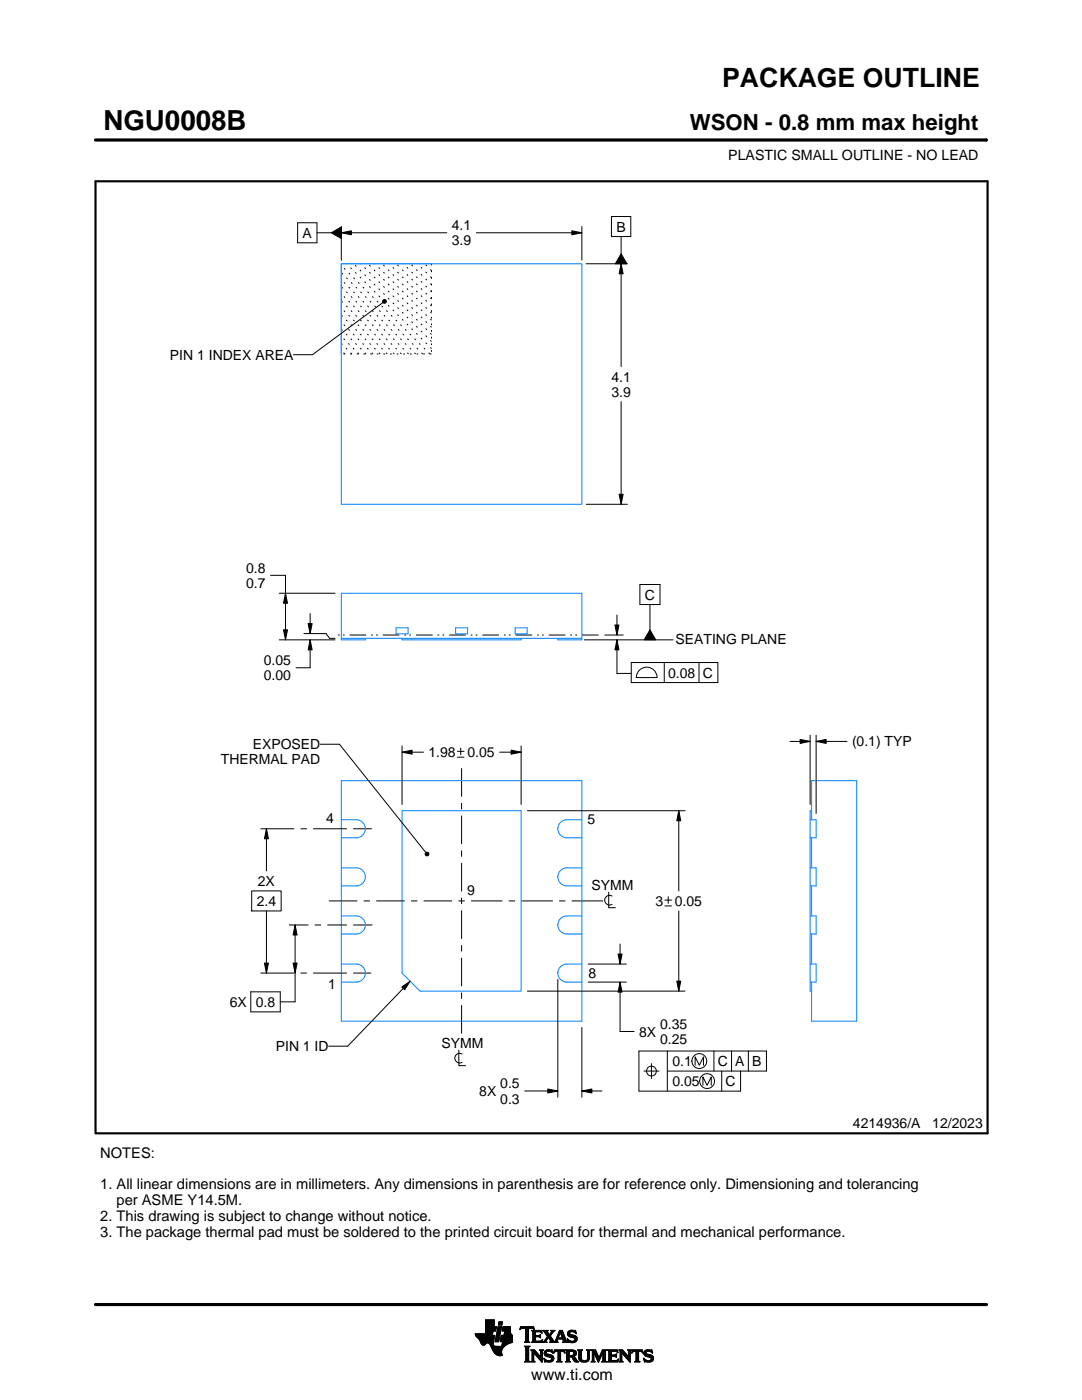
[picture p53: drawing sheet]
<svg xmlns="http://www.w3.org/2000/svg" width="216mm" height="279mm" viewBox="0 0 216 279" stroke-linecap="round" stroke-linejoin="round" font-family="sans-serif">
<defs><g id="words">
<text font-size="5.5" x="20.6" y="26">NGU0008B</text>
<text font-size="5.3" x="144.1" y="17.4">PACKAGE OUTLINE</text>
<text font-size="4.4" x="137.7" y="26">WSON - 0.8 mm max height</text>
<text font-size="3.2" x="106" y="275.3">www.ti.com</text>
<g font-size="2.9">
<text x="20" y="231.1">NOTES:</text>
<text x="20" y="237.4">1. All linear dimensions are in millimeters. Any dimensions in parenthesis are for reference only. Dimensioning and tolerancing</text>
<text x="20" y="243.7">2. This drawing is subject to change without notice.</text>
<text x="23.3" y="240.5">per ASME Y14.5M.</text>
<text x="20" y="246.8">3. The package thermal pad must be soldered to the printed circuit board for thermal and mechanical performance.</text>
</g>
<g font-size="2.8">
<text x="145.3" y="32">PLASTIC SMALL OUTLINE - NO LEAD</text>
<text x="60.4" y="47.5">A</text>
<text x="90.2" y="46">4.1</text>
<text x="123" y="46.2">B</text>
<text x="90.2" y="49">3.9</text>
<text x="33.9" y="71.8">PIN 1 INDEX AREA</text>
<text x="122" y="76.1">4.1</text>
<text x="122" y="79.1">3.9</text>
<text x="49.1" y="114.3">0.8</text>
<text x="49.1" y="117.3">0.7</text>
<text x="128.7" y="119.6">C</text>
<text x="134.8" y="128.5">SEATING PLANE</text>
<text x="52.6" y="132.8">0.05</text>
<text x="52.6" y="135.8">0.00</text>
<text x="133.3" y="135.2">0.08 C</text>
<text x="50.4" y="149.5">EXPOSED</text>
<text x="170" y="149">(0.1) TYP</text>
<text x="44.1" y="152.5">THERMAL PAD</text>
<text x="85.5" y="151.1">1.98</text>
<text x="93.3" y="151.1">0.05</text>
<text x="65.1" y="164.3">4</text>
<text x="117.2" y="164.5">5</text>
<text x="51.5" y="176.8">2X</text>
<text x="93.2" y="178.6">9</text>
<text x="118" y="177.7">SYMM</text>
<text x="51.2" y="180.8">2.4</text>
<text x="130.8" y="180.8">3</text>
<text x="134.7" y="180.8">0.05</text>
<text x="65.5" y="197.4">1</text>
<text x="117.4" y="195.3">8</text>
<text x="45.9" y="200.9">6X 0.8</text>
<text x="55" y="209.8">PIN 1 ID</text>
<text x="88.1" y="209.2">SYMM</text>
<text x="127.5" y="206.9">8X</text>
<text x="131.7" y="205.4">0.35</text>
<text x="131.7" y="208.4">0.25</text>
<text x="134.2" y="212.8">0.1</text>
<text x="143.2" y="212.8">C A B</text>
<text x="95.6" y="218.7">8X</text>
<text x="99.8" y="217.2">0.5</text>
<text x="99.8" y="220.2">0.3</text>
<text x="134.2" y="216.8">0.05</text>
<text x="144.8" y="216.8">C</text>
<text x="170.2" y="225.2">4214936/A</text>
<text x="186" y="225.2">12/2023</text>
</g>
<text font-size=".3" x="106.6" y="28.1">SCALE 3.000</text>
</g></defs>
<g fill="none" stroke="#0080ff" stroke-width=".2">
<path d="M68.1 52.6h18M68.1 52.6h48v48h-48zM68.1 52.6v18M68.1 127.4h48M72.9 127.4v.3h-4.8v-9.3h48v9.3h-4.8v-.3M79 125.3h2.4v1.2h-2.4zM80.2 127.4v.3h23.8v-.3M90.9 125.3h2.4v1.2h-2.4zM102.8 125.3h2.4v1.2h-2.4zM68.1 155.8h48v48h-48zM68.1 173.2h3a1.8 1.8 0 0 1 1.8 1.8 1.8 1.8 0 0 1-1.8 1.8h-3M68.1 163.6h3a1.8 1.8 0 0 1 1.8 1.8 1.8 1.8 0 0 1-1.8 1.8h-3"/>
<path d="M80.2 161.8h23.8v36h-20.2l-3.6-3.6zM116.1 163.6h-3a1.8 1.8 0 0 0-1.8 1.8 1.8 1.8 0 0 0 1.8 1.8h3M116.1 173.2h-3a1.8 1.8 0 0 0-1.8 1.8 1.8 1.8 0 0 0 1.8 1.8h3M161.6 173.2h1.2v3.6h-1.2M161.6 163.6h1.2v3.6h-1.2M161.9 163.6v-7.8h9v48h-9v-7.8M161.9 161.8h-.3v36h.3M161.9 167.2v6M161.9 176.8v6M68.1 192.4h3a1.8 1.8 0 0 1 1.8 1.8 1.8 1.8 0 0 1-1.8 1.8h-3M68.1 182.8h3a1.8 1.8 0 0 1 1.8 1.8 1.8 1.8 0 0 1-1.8 1.8h-3M116.1 182.8h-3a1.8 1.8 0 0 0-1.8 1.8 1.8 1.8 0 0 0 1.8 1.8h3"/>
<path d="M116.1 192.4h-3a1.8 1.8 0 0 0-1.8 1.8 1.8 1.8 0 0 0 1.8 1.8h3M161.6 192.4h1.2v3.6h-1.2M161.6 182.8h1.2v3.6h-1.2M161.9 186.4v6"/>
</g>
<g fill="none" stroke="#000" stroke-width=".2" stroke-dasharray=".3 1" stroke-linecap="butt">
<path d="M86.1 52.6v18M86.1 59.7l-7-7.1M86.1 58.3l-5.6-5.7M86.1 56.8l-4.2-4.2M86.1 55.4l-2.8-2.8M86.1 54l-1.4-1.4M68.8 70.6l-.7-.6M70.2 70.6l-2.1-2.1M71.6 70.6l-3.5-3.5M73 70.6l-4.9-4.9M74.4 70.6l-6.3-6.3M75.9 70.6l-7.8-7.7"/>
<path d="M77.3 70.6l-9.2-9.1M78.7 70.6l-10.6-10.5M80.1 70.6l-12-12M81.5 70.6l-13.4-13.4M82.9 70.6l-14.8-14.8M84.3 70.6l-16.2-16.2M85.8 70.6l-17.7-17.6M86.1 69.6l-16.9-17M86.1 68.2l-15.5-15.6M86.1 66.7l-14.1-14.1M86.1 65.3l-12.7-12.7M86.1 63.9l-11.3-11.3"/>
<path d="M86.1 62.5l-9.9-9.9M86.1 61.1l-8.4-8.5M86.1 70.6h-18"/>
</g>
<g fill="none" stroke="#000" stroke-width=".2">
<path d="M19.1 27.9h177.7M196.8 27.7v.5M59.4 44.5h3.8v4h-3.8zM63.2 46.5h2.9M66.1 46.5l2-1.2v2.3zM68.1 46.5l2-.4v.8zM68.1 45.2v6.8M68.1 46.5h21.1M76.4 60l.2-.2h.4l.1 .4-.1 .3h-.4l-.2-.2zM95 46.5h21.1M114.1 46.1l2 .4-2 .4zM116.1 45.2v6.7"/>
<path d="M117 52.6h8.2M122 43.2h3.9v4h-3.9zM123.9 52.6l.4 2h-.8zM123.9 47.2v3.4M123.9 52.6v20.5M123.9 50.6l1.2 2h-2.3zM76.4 60.4l-14.1 10.4h-3.8M123.5 98.6h.8l-.4 2zM123.9 80.1v20.5M54 114.8h3v12.9M55.7 118.4h11.2M57 118.4l.4 2h-.8z"/>
<path d="M117 100.6h8.2M127.7 116.6h4v4h-4zM55.7 127.7h11.2M56.6 125.7h.8l-.4 2zM60.6 126.4h4.5l.7 1h1.1M61.5 124.4h.8l-.4 2zM61.9 127.7l.4 2h-.8zM61.9 122.4v4M61.9 127.7v5.6h-2.8M116.6 127.7h17.7M120.7 126.7h3.7M122.7 124.7h.8l-.4 2z"/>
<path d="M123.1 127.7l.4 2h-.8zM123.1 127.7v6.7h2.8M123.1 122.7v4M126 132.2h17.2v4h-17.2zM127.4 134a2.08 2.08 0 0 1 2.3-.8 2.08 2.08 0 0 1 1.4 2h-4.1v-.6zM129.7 120.6v5.1M129.7 125.7l1.1 2h-2.3zM132.5 132.2v4M139.5 132.2v4M63.9 148.5h3.8l17.3 21.6M80.2 150.1l2-.4v.8zM80.2 148.9v11.6"/>
<path d="M80.2 150.1h4.3M91.3 149.9h1.3M91.3 151.1h1.3M91.9 149.3v1.3M92.1 153.3v5.7M99.7 150.1h4.3M102 149.7l2 .4-2 .4zM104 148.9v11.6M157.6 148h4M159.6 147.6l2 .4-2 .4zM161.6 146.7v13.8M162.8 148l2-.4v.8z"/>
<path d="M162.8 146.7v15.6M162.8 148h6.2M50.2 177.8h5.9v4h-5.9zM52 165.4h6.7M53.2 165.4l.4 2h-.8zM53.2 165.4v8.4M60 165.4h1.2M62.5 165.4h6.7M65.6 179.8h5.7M70.5 165.4h3.7M72.6 179.8h1.2M75.1 179.8h5.7"/>
<path d="M82 179.8h1.3M84.5 179.8h5.7M84.8 170.3l.3-.3 .4 .1 .1 .3-.1 .3-.4 .1-.3-.2zM91.5 179.8h1.2M92.1 160.3v1.2M92.1 162.8v5.7M92.1 169.7v1.3M92.1 172.2v5.7M92.1 179.2v1.2M94 179.8h6.3M101.5 179.8h1.3M104 179.8h6.3"/>
<path d="M105.2 161.8h31.5M111.6 179.8h1.2M114.1 179.8h6.3M121.5 178.1v3.1h1.3M122.1 178.8a.98 .98 0 0 0-1.5 .9 .98 .98 0 0 0 1.5 .8M132.7 179.6h1.3M133.3 179v1.3M135.4 161.8l.4 2h-.8zM135.4 161.8v16M50 197.9h5.9v4h-5.9zM52 194.2h6.7M52.8 192.2h.8l-.4 2z"/>
<path d="M53.2 181.8v12.4M57.6 184.6h3.9M58.5 192.2h.8l-.4 2zM58.9 184.6l.4 2h-.8zM58.9 184.6v15.3h-3M60 194.2h1.2M62.5 194.2h6.7M62.8 184.6h1.3M65.3 184.6h3.9M70.5 194.2h3.6M70.5 184.6h3.8M80.2 197l1.6-1.2-1.1 1.7z"/>
<path d="M81.8 195.8l-12.4 13h-3.8M92.1 181.7v5.7M92.1 188.6v1.3M92.1 191.1v5.7M92.1 198.1v1.2M105.2 197.8h31.5M111.3 195.4v23.6M117.4 196h7.6M117.4 192.4h7.6M123.3 190.4h.8l-.4 2zM123.7 196l.4 2h-.8zM123.7 196v9.9h2.8"/>
<path d="M123.7 188.4v4M132.7 180.8h1.3M135 195.8h.8l-.4 2zM135.4 181.8v16M91.6 209.6v3.1h1.3M92.1 200.6v5.7M92.2 210.3a.98 .98 0 0 0-1.5 .9 .98 .98 0 0 0 1.5 .8M104.7 217.7h6.6M109.3 217.3l2 .4-2 .4zM116.1 217.7l2-.4v.8zM116.1 205v14M116.1 217.7h4"/>
<path d="M128.5 213.8h3M130 212.3v3M133.2 213.8h19.7v-4h-25.4v8h20.3v-4M133.2 209.8v8M138.7 212.6v-1.7l.8 1.7 .9-1.7v1.7M140.3 216.6v-1.7l.8 1.7 .8-1.7v1.7M142.5 209.8v4M144 213.8v4M146 209.8v4M149.3 209.8v4M94.8 266.2h3.5M94.8 266.3h3.5"/>
<path d="M94.9 266.4h3.3M94.9 266.5h3.8l-.2 1.2M94.9 266.5h3.8M95 266.6h3.7M95 266.7h3.7M95.1 266.8h3.6M95.2 266.9h3.4M95.3 267h3.3M95.4 267.1h3.2M95.5 267.2h3.1M95.6 267.3h3M95.7 267.4h2.8"/>
<path d="M95.7 267.5h2.8M95.8 267.6h2.7M95.8 267.7h2.7M95.9 267.8h2.6M95.9 267.9h2.5M95.9 268h2.5M96 268h1.1M96 268.1h1M96.1 268.2h.8M96.1 268.3h.7M96.2 268.4h.6M96.3 268.4h.4"/>
<path d="M96.9 266.1h1.4M96.9 266h1.4M96.9 265.9h1.4M96.9 265.8h1.5M96.9 265.7h1.5M96.9 264.7l2.2 .1-.2 .9h-.5l-.2 .8M96.9 265.6h2M96.9 265.5h2M96.9 265.4h2M96.9 265.3h2.1M96.9 265.2h2.1M96.9 265.1h2.1"/>
<path d="M96.9 265h2.1M96.9 264.9h2.1M96.9 264.8h2.2M96.9 264.6h1.7M96.9 264.5h1.7M96.9 264.4h1.7M96.9 264.3h1.7M96.9 264.2h1.7M96.9 264.1h1.7M96.9 264h1.7M96.9 263.9h1.7M96.9 263.8h1.7"/>
<path d="M96.9 263.7h1.7M96.9 263.6h1.7M96.9 263.5h1.7M96.9 263.4h1.7M97.5 268h.9M97.6 268.1h.8M97.7 268.2h.7M97.7 268.3h.7M97.8 268.4h.6M97.9 268.5h.6M97.9 268.6h.7M98 268.7h1.1"/>
<path d="M98 268.8h2.6M98 268.8h2.5M98.1 268.9h2.3M98.1 269h2.3M98.1 269.1h2.2M98.2 269.2h2.1M98.2 269.2h2M98.2 269.3h2M98.3 269.4h1.9M98.3 269.5h1.8M98.4 269.6h1.7M98.4 268v.4l.3 .2 2 .1"/>
<path d="M98.5 269.7h1.6M98.5 267.7l-.1 .3M98.5 269.8h1.6M98.6 269.9h1.5M98.6 264.8v-1.4h-1.7v2.8h-2.1l.1 .3 .8 .9 .6 1h.4l.5-.4 .4 .1 1 1.8 .8 .6h.8l-.1-1.1 .8-.9M98.6 270h1.5M98.7 270h1.4M98.8 270.1h1.3M98.8 267.7h.7M98.8 267.6h.7M98.8 267.5h.7M98.9 270.2h1.2"/>
<path d="M98.9 267.4h.7M98.9 267.3h.7M98.9 267.2h.7M98.9 267.1h.7M98.9 267h.7M98.9 270.3h1.3M99 266.9h.6M99 266.9h.7M99 266.8h.7M99 266.7h.7M99 266.6h.7M99 266.5h.7"/>
<path d="M99.1 270.4h1.1M99.1 266.4h.7M99.1 266.3h.7M99.1 266.2h.7M99.1 266.1h.7M99.1 266h.7M99.2 265.9h.7M99.2 265.8h.7M99.2 270.4h1M99.2 265.7h.7M99.2 265.6h.7M99.2 265.5h.7"/>
<path d="M99.3 265.4h.6M99.3 265.4h.7M99.3 265.3h.7M99.3 265.2h.7M99.3 265.1h.7M99.3 265h.7M99.4 270.5h.8M99.4 264.9h.7M99.4 264.8h.7M99.4 264.8h.7l-.6 3h-.7zM99.4 264.5l.2-.7h.7l-.2 .7h-.7M99.5 264.4h.6"/>
<path d="M99.5 264.3h.7M99.5 264.2h.7M99.5 264.1h.7M99.5 264h.7M99.5 263.9h.7M99.6 263.8h.7M99.8 270.6h.1M99.8 267.7h2.4M99.8 267.6h2.4M99.8 267.5h2.4M99.9 267.4h2.3M99.9 267.3h2.3"/>
<path d="M99.9 267.2h2.3M99.9 267.1h2.3M99.9 267h2.3M99.9 266.9h2.3M100 266.9h2.2M100 266.8h2.2M100 266.7h2.2M100 266.6h2.2M100 266.5h2.2M100.1 268.6h.7M100.2 268.5h.7M100.2 268.4h.8"/>
<path d="M100.2 268.4h.9M100.2 268.3h1M100.2 268.2h1.2M100.2 265.6h1.6M100.2 268.1h1.4M100.2 265.5h1.6M100.2 268h1.6M100.3 265.4h1.5M100.3 268h1.7M100.3 267.9h1.9M100.3 265.3h1.5M100.3 267.8h1.9"/>
<path d="M100.3 265.2h1.5M100.3 265.1h1.5M100.3 265h1.5M100.4 264.9h1.4M100.4 264.8h1.4M100.6 266.5l.1-.8h-.5l.2-.9h1.4l.1 1.1 .3 .6v1.4l-1.3 .6M100.6 266.4h1.5M100.6 266.3h1.4M100.6 266.2h1.4M100.6 266.1h1.3M100.7 266h1.2M100.7 265.9h1.2"/>
<path d="M100.7 265.8h1.1M100.7 265.7h1.1M102.2 266.5h-2.2l-.2 1.1 .1 .2h.4l-.2 .9M103.7 265.3h.1M103.8 265.2h.2M103.8 265h2.8M103.8 264.9h2.7M103.9 264.8h2.6M104.7 267.8h1M104.7 271.8h1.1M104.7 268.7h1M104.8 267.7h.7"/>
<path d="M104.8 271.7h.8M104.9 265.2h.6M104.9 268.9h.6M104.9 267.6h.6M104.9 267.5l-.2 .3M104.9 267.5h.6M104.9 267.4h.6M104.9 267.3h.6M104.9 267.2h.6M104.9 267.1h.6M104.9 267h.6M104.9 266.8h.6"/>
<path d="M104.9 266.7h.6M104.9 266.6h.6M104.9 266.5h.6M104.9 266.4h.6M104.9 266.3h.6M104.9 266.2h.6M104.9 266.1h.6M104.9 265.9h.6M104.9 265.8h.6M104.9 265.7h.6M104.9 265.6h.6M104.9 265.5h.6"/>
<path d="M104.9 265.4h.6M104.9 265.3h.6M104.9 271.5h.6M104.9 269h.6M104.9 271.4h.6M104.9 271.4v-2.4l-.2-.4h1.1l-.3 .4v2.4M104.9 271.4l-.2 .4h1.1l-.3-.4M104.9 271.3h.6M104.9 271.2h.6M104.9 271.1h.6M104.9 271h.6M104.9 270.9h.6"/>
<path d="M104.9 270.8h.6M104.9 270.6h.6M104.9 270.5h.6M104.9 270.4h.6M104.9 270.3h.6M104.9 270.2h.6M104.9 270.1h.6M104.9 270h.6M104.9 269.9h.6M104.9 269.8h.6M104.9 269.6h.6M104.9 269.5h.6"/>
<path d="M104.9 269.4h.6M104.9 269.3h.6M104.9 269.2h.6M104.9 269.1h.6M105.5 267.5l.2 .3M105.5 267.5v-2.3l.7-.1 .4 .3-.1-.6h-2.6l-.1 .6 .4-.3 .7 .1v2.3M105.7 267.8h-1M105.9 271.8h.8M105.9 269.4h.8M106.1 269.5h.7M106.1 267.8h2M106.1 271.7h.5"/>
<path d="M106.2 269.6h.7M106.2 271.5h.3M106.2 265.6h1.8M106.2 269.8h.8M106.2 271.4h.3M106.2 271.4l-.3 .4h.8l-.2-.4M106.2 271.3h.3M106.2 271.2h.3M106.2 271.1h.3M106.2 271h.3M106.2 270.9h.3M106.2 270.8h.3"/>
<path d="M106.2 270.6h.3M106.2 270.5h.3M106.2 270.4h.3M106.2 270.3h.3M106.2 270.2h.3M106.2 270.1h.3M106.2 270h1M106.2 269.9h.9M106.2 269.8v1.6M106.2 269.8l-.3-.4h.8l1.2 1.4M106.3 267.7h1.8M106.3 265.7h1.8"/>
<path d="M106.3 267.6h.6M106.3 265.8h.6M106.3 267.5l-.2 .3M106.3 267.5h.5M106.3 267.4h.5M106.3 267.3h.5M106.3 267.2h.5M106.3 267.1h.5M106.3 267h.5M106.3 266.8h.5M106.3 266.7h1.6M106.3 266.6h1.6"/>
<path d="M106.3 266.5h.5M106.3 266.4h.5M106.3 266.3h.5M106.3 266.2h.5M106.3 266.1h.5M106.3 265.9h.5M106.4 265.2h.2M106.5 270h.1M106.5 270v1.4M106.5 265.3h.1M106.6 270.1h.7M106.7 270.2h.7"/>
<path d="M106.8 270.3h.7M106.8 265.9l.2-.1h.6l.6 .2-.2-.5h-1.9l.2 .3v1.7M106.8 265.9v.6h.8l.3-.2v.7M106.9 270.4h.7M107 270.5h.7M107.1 270.6h.7M107.2 270.8h1M107.3 270.9h.9M107.4 271h.8M107.5 271.1h.7M107.6 271.2h.6M107.6 266.5h.3"/>
<path d="M107.7 271.3h.5M107.7 269.4h.7M107.7 266.8h.2M107.7 267.6h.5M107.8 266.4h.1M107.8 271.4h.4M107.8 267h.1M107.8 265.8h.3M107.8 269.5h.5M107.9 271.5h.3M107.9 269.6h.3M107.9 267l-.3-.2h-.8l.1 .8h.9l.5-.2"/>
<path d="M107.9 269.8h.3M107.9 270.6h.3M107.9 270.5h.3M107.9 270.4h.3M107.9 270.3h.3M107.9 270.2h.3M107.9 270.1h.3M107.9 270h.3M107.9 269.9h.3M107.9 269.8v1M107.9 269.8l-.2-.4h.7l-.2 .4M108 271.7h.2"/>
<path d="M108 265.9h.1M108 267.5h.2M108.1 271.8h.1M108.1 266.1h.1M108.2 267.4h.1M108.2 269.8v2.1l-1.7-1.9M108.2 267.8h.9M108.3 267.4l-.2 .5-2-.1M108.3 265.6h1M108.5 267.7h.5M108.5 271.1l.8 .4h.5l.2-.2-.1-.3-1-.4-.3-.3 .1-.7 .8-.2 .5 .1 .2-.1 .1 .6-.9-.3-.3 .1-.1 .3 1.3 .4 .2 .6M108.5 271.1h.1"/>
<path d="M108.5 265.7h.7M108.5 271.2h.2M108.6 271.3h.2M108.6 270.1h.4M108.6 270h.4M108.6 270.2h.6M108.6 267.6h.4M108.6 271.4h.4M108.6 269.9h.4M108.6 270.3h1M108.6 265.8h.7M108.6 271.5h.8"/>
<path d="M108.6 269.8h.5M108.7 271.7h1.5M108.7 270.4h1.3M108.7 267.5h.3M108.7 271.8h.1M108.7 265.9h.6M108.7 269.6h1.5M108.8 267.4h.3M108.8 270.5h1.5M108.8 266.1h.6M108.8 269.5h1.4M108.8 267.3h.4"/>
<path d="M108.9 266.2h.6M108.9 267.2h.4M108.9 266.3h.6M108.9 270.6h1.5M109 267.1h.3M109 266.4h1M109.1 271.8h.9M109.1 269.4h.7M109.1 267h.9M109.1 266.5h.8M109.1 267.8h-.9M109.2 266.8h.8"/>
<path d="M109.2 266.6h.6M109.2 266.7h.7M109.2 266.7l-.6 .9-.4 .2M109.3 270.8h1.1M109.5 267.1h.6M109.6 267.2h.6M109.7 271.5h.7M109.7 267.3h.6M109.7 267.8l.2-.1-.5-.8-.4 .8 .1 .1M109.7 267.8h1.6M109.7 266.3h.4M109.7 267.4h.6"/>
<path d="M109.8 270.9h.7M109.8 266.2h.3M109.8 266.6l.9 1.2 1-2.3h.5l.8 2.1 .3 .2M109.8 267.5h.6M109.9 266.1h.3M109.9 269.8h.4M109.9 267.6h.6M109.9 267.7h.7M109.9 271.4h.5M109.9 265.9h.4M110 271h.5M110 265.6h.7"/>
<path d="M110 265.9l-.4 .5-.4-.6 .2-.3h-1.1l.9 1.2M110 265.9l.1-.2-.2-.2h.8l-.9 1.1M110 271.3h.5M110 265.8h.4M110 271.1h.5M110 271.2h.5M110.1 269.4h.1M110.1 265.7h.4M110.1 269.9h.2M110.2 270h.1M110.5 270h.1M110.5 269.9h.2"/>
<path d="M110.5 271.1l-.3 .6-.7 .2-.6-.2-.2 .1-.2-.7M110.5 269.8h.3M110.6 269.6h2.1M110.6 269.5h2M110.6 269.4h2M110.7 267.7h.5M110.8 267.6h.4M110.9 267.5h.3M110.9 267.4h.3M111 267.3h.3M111 267.2h1.8M111 267.1h1.8"/>
<path d="M111.1 267h.3M111.1 271.8h1M111.1 266.8h.4M111.2 266.7h.3M111.2 267.5l.1-.2h1l.1 .2M111.2 267.5v.3h.1M111.2 266.6h.3M111.3 266.5h.3M111.3 271.7h.6M111.3 266.4h.3M111.3 271.5h.6M111.3 267.8h-1.6"/>
<path d="M111.3 269.8h.6M111.4 266.3h.3M111.4 271.4h.5M111.4 271.4l-.1-1.7h-.4l-.4 .4 .2-.7h1.9l.1 .7-.4-.4h-.4v1.7M111.4 270.5h.5M111.4 270.4h.5M111.4 270.3h.5M111.4 270.2h.5M111.4 270.1h.5M111.4 270h.5M111.4 269.9h.5M111.4 271.4l-.3 .4h1l-.2-.4"/>
<path d="M111.4 271.3h.5M111.4 271.2h.5M111.4 271.1h.5M111.4 271h.5M111.4 270.9h.5M111.4 270.8h.5M111.4 270.6h.5M111.4 266.2h.3M111.4 266.1h.4M111.5 265.9h.9M111.5 265.8h.8M111.6 265.7h.7"/>
<path d="M111.6 265.6h.6M111.8 265.9l.4 1.1h-.8zM111.9 266.1h.5M111.9 266.2h.5M111.9 266.3h.6M112 266.4h.5M112 266.5h.6M112.1 266.6h.5M112.1 266.7h.6M112.1 266.8h.6M112.2 267h.5M112.2 267.8h1.1"/>
<path d="M112.3 267.3h.6M112.3 267.4h.6M112.4 267.5h.6M112.4 267.5v.3h-.2M112.4 269.8h.3M112.4 267.6h.6M112.4 267.7h.7M112.6 269.9h.1M112.6 270h.2M112.8 271.8h1M112.8 269.4h1.6M113 269.5h1.7"/>
<path d="M113 271.7h.7M113 269.6h1.9M113 271.5h.6M113 269.8h.6M113 271.4h.6M113 271.4l-.2 .4h1l-.2-.4M113 271.3h.6M113 271.2h.6M113 271.1h.6M113 271h.6M113 270.9h.6M113 270.8h1.5"/>
<path d="M113 270.6h1.6M113 270.5h1.8M113 270.4h.6M113 270.3h.6M113 270.2h.6M113 270.1h.6M113 270h.6M113 269.9h.6M113 269.8v1.6M113 269.8l-.2-.4h1.5l.5 .2 .2 .3v.4l-.2 .3-.4 .1M113.2 267.3h.2M113.2 267.4h.3"/>
<path d="M113.2 266.2h.5M113.2 266.3h.6M113.2 266.1h.5M113.3 267.5h.3M113.3 267.8h-1.1M113.3 266.4h.9M113.3 265.9h.4M113.3 267.6h.6M113.3 266.5h1.3M113.3 267.7h1.6M113.3 265.8h.5M113.3 267.8h.2"/>
<path d="M113.4 266.6h1.5M113.4 265.7h1.5M113.4 265.7l.5-.2 .7 .1 .2-.1 .1 .7-.7-.4h-.4l-.1 .3 .1 .2 .9 .2 .4 .3 .1 .5-.3 .5-.6 .2-.7-.2-.2 .1-.2-.7 .9 .5 .4-.1 .2-.3-.1-.3-1.2-.4-.2-.5zM113.5 266.7h1.5M113.5 265.6h1.4M113.6 271.4v-.6h.4l.7 .9 .8 .1M113.6 269.9l.1-.2 .7 .2v.4l-.4 .2M113.6 269.9v.6M113.7 267.8h1.1M113.8 266.8h1.3M113.8 265.5h.6M114 268h.4"/>
<path d="M114.1 270.9h.6M114.2 271h.6M114.2 271.1h.7M114.3 271.2h.6M114.3 267h.8M114.3 269.8h.7M114.3 270.4h.6M114.4 271.3h.6M114.4 270.7l1.1 1.1M114.4 270.7h.1M114.4 271.4h.7M114.4 269.9h.6"/>
<path d="M114.4 270.3h.6M114.5 267.6h.5M114.5 270.2h.5M114.5 270h.5M114.5 265.8h.4M114.5 270.1h.5M114.5 271.5h.7M114.6 271.7h.7M114.6 267.1h.6M114.6 267.5h.5M114.7 267.2h.5M114.7 267.4h.5"/>
<path d="M114.7 265.9h.3M114.7 267.3h.5M114.7 271.8h.8M114.8 266.1h.2M114.9 266.2h.1M115.3 269.4h.9M115.4 269.5h.7M115.5 269.6h.5M115.5 269.8h.5M115.5 269.8v1.4l.4 .5 .6 .2 .6-.1 .4-.3 .1-.5M115.5 271h.5M115.5 270.9h.5"/>
<path d="M115.5 270.8h.5M115.5 270.6h.5M115.5 270.5h.5M115.5 270.4h.5M115.5 270.3h.5M115.5 270.2h.5M115.5 270.1h.5M115.5 270h.5M115.5 269.9h.5M115.5 269.8l-.2-.4h.9l-.2 .4M115.5 271.1h.5M115.5 271.2h.5"/>
<path d="M115.5 271.3h.6M115.6 271.4h.6M115.7 271.5h.8M115.8 271.7h1.5M116 271l.2 .4 .4 .2 .5-.2 .2-.4M116 269.8v1.2M116 271.8h1.1M116.8 271.5h.6M117 269.4h.8M117.1 271.4h.4M117.2 269.5h.5M117.2 271.3h.4"/>
<path d="M117.2 269.6h.4M117.2 271.2h.4M117.2 271.1h.4M117.3 269.8h.3M117.3 271h.3M117.3 270.9h.3M117.3 270.8h.3M117.3 270.6h.3M117.3 270.5h.3M117.3 270.4h.3M117.3 270.3h.3M117.3 270.2h.3"/>
<path d="M117.3 270.1h.3M117.3 270h.3M117.3 269.9h.3M117.6 269.8l.2-.4h-.8l.2 .3 .1 1.3M117.6 269.8v1.2M118 271.8h.7M118 269.4h.8M118.1 269.5h.8M118.1 271.7h.5M118.2 269.6h.7M118.2 271.5h.3M118.2 269.8h.8"/>
<path d="M118.2 271.4h.3M118.2 269.8l-.2-.4h.8l.7 1.6 .7-1.6h.9l-.3 .4M118.2 271.4l-.2 .4h.7l-.2-.4M118.2 271.3h.3M118.2 271.2h.3M118.2 271.1h.3M118.2 271h.3M118.2 270.9h.3M118.2 270.8h.3M118.2 270.6h.3M118.2 270.5h.3M118.2 270.4h.3"/>
<path d="M118.2 270.3h.3M118.2 270.2h.3M118.2 270.1h.3M118.2 270h.9M118.2 269.9h.8M118.2 269.8v1.6M118.6 270.1h.5M118.6 270.2h.6M118.7 270.3h.5M118.7 270.4h.6M118.8 270.5h.5M118.8 270.6h.6"/>
<path d="M118.9 270.8h.5M118.9 270.9h.6M119 271h.8M119 271.1h.8M119.1 271.2h.6M119.1 271.3h.6M119.2 271.4h.4M119.2 271.5h.4M119.3 271.7h.2M119.3 271.8h.2M119.6 270.9h.3M119.6 270.8h.3"/>
<path d="M119.7 270.6h.3M119.7 270.5h.3M119.8 270.4h.3M119.8 270.3h.3M119.9 270.2h.3M119.9 270.1h.3M120 270h.8M120 269.9h.8M120 269.8h.8M120.1 271.8h1M120.1 269.6h.7M120.1 269.5h.8"/>
<path d="M120.2 269.4h.9M120.2 271.7h.7M120.3 271.5h.5M120.3 271.4h.5M120.3 271.4l-.2 .4h1l-.3-.4M120.3 271.4v-1.5l-.9 2-.9-2v1.5M120.3 271.3h.5M120.3 271.2h.5M120.3 271.1h.5M120.3 271h.5M120.3 270.9h.5M120.3 270.8h.5"/>
<path d="M120.3 270.6h.5M120.3 270.5h.5M120.3 270.4h.5M120.3 270.3h.5M120.3 270.2h.5M120.3 270.1h.5M120.8 269.8v1.6M121.2 271.8h2M121.2 269.4h1.9M121.4 269.5h1.8M121.4 271.7h1.9M121.5 269.6h1.7"/>
<path d="M121.5 271.5h1.8M121.5 269.8h.5M121.5 271.4h.5M121.5 269.8l-.3-.4h1.9l.2 .6M121.5 269.9h.5M121.5 269.8v1.6M121.5 271.3h.5M121.5 271.2h.5M121.5 271.1h.5M121.5 271h.5M121.5 270.9h.5M121.5 270.8h.5"/>
<path d="M121.5 270.6h1.5M121.5 270.5h1.5M121.5 270.4h1.5M121.5 270.3h.5M121.5 270.2h.5M121.5 270.1h.5M121.5 270h.5M122.6 270.4l.4-.2v.7l-.2-.2h-.8v.8h.2M122.9 270.8h.1M122.9 270.3h.1M123 269.8h.3M123.1 271.4h.3"/>
<path d="M123.2 269.9h.1M123.3 270h.1M123.3 270l-.4-.3h-.8l-.1 .7M123.3 271.3h.1M123.4 271.2h.1M123.4 271.2l-.2 .6h-2l.3-.4M123.4 271.2l-.3 .3h-.4M123.5 271.8h.8M123.5 269.4h.7M123.6 269.5h.7M123.7 271.7h.5M123.7 269.6h.7"/>
<path d="M123.7 271.5h.4M123.7 269.8h.8M123.7 271.4h.4M123.7 271.4l-.2 .4h.8l-.2-.4M123.7 271.3h.4M123.7 271.2h.4M123.7 271.1h.4M123.7 271h.4M123.7 270.9h.4M123.7 270.8h.4M123.7 270.6h.4M123.7 270.5h.4"/>
<path d="M123.7 270.4h.4M123.7 270.3h.4M123.7 270.2h.4M123.7 270.1h.4M123.7 270h1M123.7 269.9h.9M123.7 269.8v1.6M123.7 269.8l-.2-.4h.7l1.2 1.4 .1-1M124.1 270v1.4M124.1 270h.1M124.2 270.1h.6M124.2 270.2h.7"/>
<path d="M124.3 270.3h.7M124.4 270.4h.7M124.5 270.5h.7M124.6 270.6h.7M124.7 270.8h1.1M124.8 270.9h1M124.9 271h.9M125 271.1h.8M125.1 271.2h.7M125.2 271.3h.6M125.2 269.4h.8M125.3 271.4h.5"/>
<path d="M125.4 269.5h.5M125.4 271.5h.4M125.4 269.6h.4M125.5 269.8h.3M125.5 269.8l-.3-.4h.8l-.2 .4M125.5 270.4h.3M125.5 270.3h.3M125.5 270.2h.3M125.5 270.1h.3M125.5 270h.3M125.5 269.9h.3M125.5 270.6h.3"/>
<path d="M125.5 270.5h.3M125.5 271.7h.3M125.6 271.8h.2M125.8 269.8v2.1l-1.7-1.9M126 270h.1M126.1 269.9h.1M126.1 269.8h.3M126.1 269.6h2.1M126.2 269.5h2M126.2 269.4h2M126.6 271.8h1.1M126.9 271.7h.6"/>
<path d="M126.9 271.5h.5M126.9 269.8h.5M126.9 271.4h.5M126.9 271.4v-1.7h-.5l-.3 .4 .1-.7h1.9l.2 .7-.4-.4h-.5v1.7M126.9 270.5h.5M126.9 270.4h.5M126.9 270.3h.5M126.9 270.2h.5M126.9 270.1h.5M126.9 270h.5M126.9 269.9h.5M126.9 271.4l-.3 .4h1.1l-.3-.4"/>
<path d="M126.9 271.3h.5M126.9 271.2h.5M126.9 271.1h.5M126.9 271h.5M126.9 270.9h.5M126.9 270.8h.5M126.9 270.6h.5M128 269.8h.3M128.1 269.9h.2M128.2 270h.1M128.4 271.1h.1M128.4 271.2h.2"/>
<path d="M128.5 271.3h.2M128.5 270.1h.4M128.5 270h.4M128.5 270.2h.6M128.5 271.4h.4M128.5 269.9h.4M128.5 270.3h1M128.5 271.5h.8M128.5 269.8h.5M128.6 271.7h1.5M128.6 270.4h1.3M128.6 271.8h.1"/>
<path d="M128.6 269.6h1.5M128.7 270.5h1.5M128.7 269.5h1.4M128.8 270.6h1.5M128.9 271.8h1M129 269.4h.7M129.1 270.8l-.6-.4 .1-.7 .5-.3 .8 .1 .2-.1 .1 .7-.8-.4-.4 .1-.1 .2 1.3 .5 .2 .6M129.1 270.8l.8 .2v.4l-.7 .1-.8-.4M129.2 270.8h1.1M129.6 271.5h.7M129.6 270.9h.8M129.8 269.8h.4"/>
<path d="M129.8 271.4h.5M129.9 271h.5M129.9 271.3h.5M129.9 271.1h.5M129.9 271.2h.5M129.9 269.4h.2M130 269.9h.2M130.1 270h.1M130.4 271.1l-.3 .6-.7 .2-.6-.2-.2 .1-.2-.7"/>
<circle cx="130" cy="213.7" r=".99"/>
<circle cx="139.5" cy="211.8" r="1.49"/>
<circle cx="141.1" cy="215.8" r="1.49"/>
</g>
<g fill="#000">
<path d="M66.1 46.5l2-1.2v2.3zM68.1 46.5l2-.4v.8zM114.1 46.1l2 .4-2 .4zM123.9 52.6l.4 2h-.8zM123.9 50.6l1.2 2h-2.3zM76.4 60l.2-.2h.4l.1 .4-.1 .3h-.4l-.2-.2zM57 118.4l.4 2h-.8zM123.5 98.6h.8l-.4 2zM56.6 125.7h.8l-.4 2zM61.9 127.7l.4 2h-.8zM61.5 124.4h.8l-.4 2zM123.1 127.7l.4 2h-.8z"/>
<path d="M122.7 124.7h.8l-.4 2zM129.7 125.7l1.1 2h-2.3zM80.2 150.1l2-.4v.8zM102 149.7l2 .4-2 .4zM159.6 147.6l2 .4-2 .4zM162.8 148l2-.4v.8zM53.2 165.4l.4 2h-.8zM84.8 170.3l.3-.3 .4 .1 .1 .3-.1 .3-.4 .1-.3-.2zM135.4 161.8l.4 2h-.8zM52.8 192.2h.8l-.4 2zM58.9 184.6l.4 2h-.8zM58.5 192.2h.8l-.4 2z"/>
<path d="M80.2 197l1.6-1.2-1.1 1.7zM123.7 196l.4 2h-.8zM123.3 190.4h.8l-.4 2zM135 195.8h.8l-.4 2zM109.3 217.3l2 .4-2 .4zM116.1 217.7l2-.4v.8z"/>
</g>
<path d="M19.1 36.2h178v190h-178z" fill="none" stroke="#000" stroke-width=".43"/>
<path d="M19 27.9h177.8M19 260.3h177.8" fill="none" stroke="#000" stroke-width=".63"/>
<path d="M119.4 126.7h-52.4" fill="none" stroke="#000" stroke-width=".2" stroke-dasharray="3.3 1 .3 .7 .3 1" stroke-linecap="butt"/>
<use href="#words"/>
</svg>
